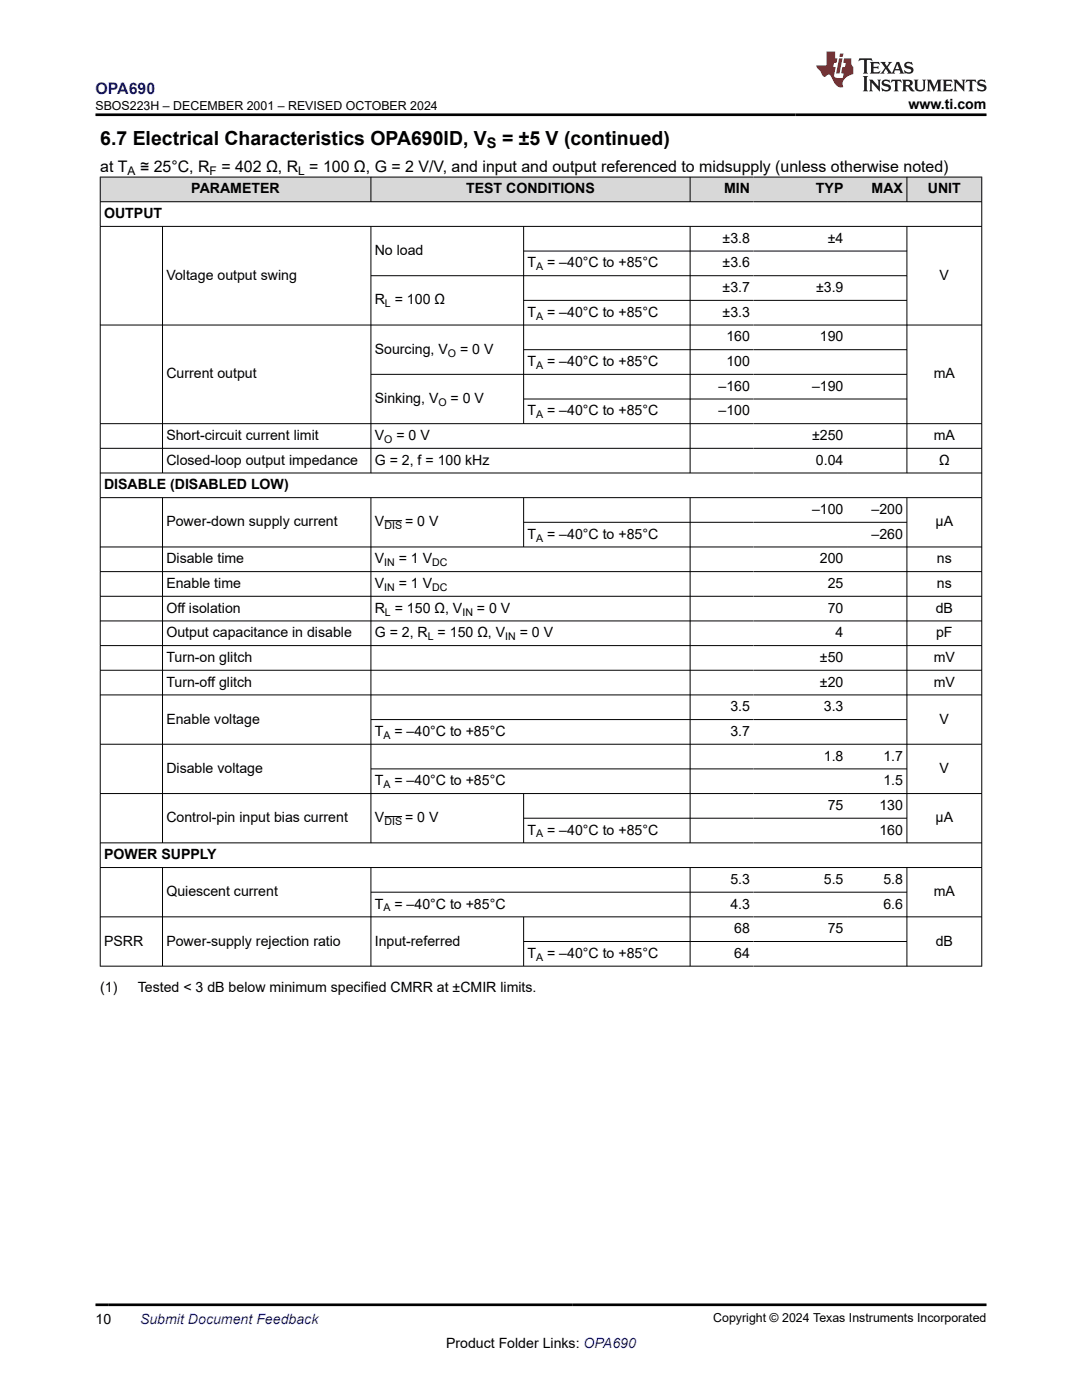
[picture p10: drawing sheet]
<svg xmlns="http://www.w3.org/2000/svg" width="216mm" height="279mm" viewBox="0 0 216 279" stroke-linecap="round" stroke-linejoin="round" font-family="sans-serif">
<defs><g id="words">
<g font-size="3.9">
<text x="20" y="28.8">6.7 Electrical Characteristics OPA690ID, V</text>
<text x="100.2" y="28.8">= ±5 V (continued)</text>
</g>
<text font-size="3.2" fill="#00f" x="19" y="18.7">OPA690</text>
<g font-size="3.2">
<text x="20" y="34.3">at T</text>
<text x="27.9" y="34.3">≅ 25°C, R</text>
<text x="44.2" y="34.3">= 402 Ω, R = 100 Ω, G = 2 V/V, and input and output referenced to midsupply (unless otherwise noted)</text>
</g>
<text font-size="2.9" x="97.1" y="29.6">S</text>
<g font-size="2.8">
<text x="181.3" y="21.8">www.ti.com</text>
<text x="38.2" y="38.6">PARAMETER</text>
<text x="93" y="38.6">TEST CONDITIONS</text>
<text x="144.5" y="38.6">MIN</text>
<text x="162.8" y="38.6">TYP</text>
<text x="173.9" y="38.6">MAX</text>
<text x="185.1" y="38.6">UNIT</text>
<text x="20.8" y="43.5">OUTPUT</text>
<text x="74.8" y="50.9">No load</text>
<text x="105.3" y="53.4">T</text>
<text x="109.2" y="53.4">= –40°C to +85°C</text>
<text x="144.2" y="48.5">±3.8</text>
<text x="144.2" y="53.4">±3.6</text>
<text x="165.2" y="48.5">±4</text>
<text x="33.2" y="55.8">Voltage output swing</text>
<text x="144.2" y="58.3">±3.7</text>
<text x="162.8" y="58.3">±3.9</text>
<text x="187.5" y="55.8">V</text>
<text x="74.8" y="60.8">R = 100 Ω</text>
<text x="105.3" y="63.2">T</text>
<text x="109.2" y="63.2">= –40°C to +85°C</text>
<text x="144.2" y="63.2">±3.3</text>
<text x="74.8" y="70.6">Sourcing, V</text>
<text x="91.8" y="70.6">= 0 V</text>
<text x="145" y="68.1">160</text>
<text x="163.6" y="68.1">190</text>
<text x="33.2" y="75.5">Current output</text>
<text x="105.3" y="73.1">T</text>
<text x="109.2" y="73.1">= –40°C to +85°C</text>
<text x="143.4" y="78">–160</text>
<text x="145" y="73.1">100</text>
<text x="162" y="78">–190</text>
<text x="186.3" y="75.5">mA</text>
<text x="74.8" y="80.4">Sinking, V</text>
<text x="89.9" y="80.4">= 0 V</text>
<text x="105.3" y="82.9">T</text>
<text x="109.2" y="82.9">= –40°C to +85°C</text>
<text x="143.4" y="82.9">–100</text>
<text x="33.2" y="87.8">Short-circuit current limit</text>
<text x="74.8" y="87.8">V</text>
<text x="79.1" y="87.8">= 0 V</text>
<text x="162" y="87.8">±250</text>
<text x="186.3" y="87.8">mA</text>
<text x="33.2" y="92.7">Closed-loop output impedance</text>
<text x="74.8" y="92.7">G = 2, f = 100 kHz</text>
<text x="162.8" y="92.7">0.04</text>
<text x="187.4" y="92.7">Ω</text>
<text x="20.8" y="97.7">DISABLE (DISABLED LOW)</text>
<text x="33.2" y="105.1">Power-down supply current</text>
<text x="74.8" y="105.1">V</text>
<text x="80.8" y="105.1">= 0 V</text>
<text x="105.3" y="107.5">T</text>
<text x="109.2" y="107.5">= –40°C to +85°C</text>
<text x="162" y="102.6">–100</text>
<text x="173.9" y="102.6">–200</text>
<text x="173.9" y="107.5">–260</text>
<text x="186.7" y="105.1">µA</text>
<text x="33.2" y="112.4">Disable time</text>
<text x="74.8" y="112.4">V</text>
<text x="79.6" y="112.4">= 1 V</text>
<text x="163.6" y="112.4">200</text>
<text x="186.9" y="112.4">ns</text>
<text x="33.2" y="117.4">Enable time</text>
<text x="74.8" y="117.4">V</text>
<text x="79.6" y="117.4">= 1 V</text>
<text x="165.2" y="117.4">25</text>
<text x="186.9" y="117.4">ns</text>
<text x="33.2" y="122.3">Off isolation</text>
<text x="74.8" y="122.3">R = 150 Ω, V</text>
<text x="95.2" y="122.3">= 0 V</text>
<text x="165.2" y="122.3">70</text>
<text x="186.7" y="122.3">dB</text>
<text x="33.2" y="127.2">Output capacitance in disable</text>
<text x="74.8" y="127.2">G = 2, R = 150 Ω, V</text>
<text x="103.7" y="127.2">= 0 V</text>
<text x="166.7" y="127.2">4</text>
<text x="186.8" y="127.2">pF</text>
<text x="33.2" y="132.1">Turn-on glitch</text>
<text x="33.2" y="137">Turn-off glitch</text>
<text x="163.6" y="132.1">±50</text>
<text x="163.6" y="137">±20</text>
<text x="186.3" y="132.1">mV</text>
<text x="186.3" y="137">mV</text>
<text x="145.7" y="142">3.5</text>
<text x="164.4" y="142">3.3</text>
<text x="33.2" y="144.4">Enable voltage</text>
<text x="74.8" y="146.9">T</text>
<text x="78.7" y="146.9">= –40°C to +85°C</text>
<text x="145.7" y="146.9">3.7</text>
<text x="187.5" y="144.4">V</text>
<text x="33.2" y="154.3">Disable voltage</text>
<text x="164.4" y="151.8">1.8</text>
<text x="176.3" y="151.8">1.7</text>
<text x="187.5" y="154.3">V</text>
<text x="74.8" y="156.7">T</text>
<text x="78.7" y="156.7">= –40°C to +85°C</text>
<text x="165.2" y="161.6">75</text>
<text x="175.5" y="161.6">130</text>
<text x="176.3" y="156.7">1.5</text>
<text x="33.2" y="164.1">Control-pin input bias current</text>
<text x="74.8" y="164.1">V</text>
<text x="80.8" y="164.1">= 0 V</text>
<text x="105.3" y="166.6">T</text>
<text x="109.2" y="166.6">= –40°C to +85°C</text>
<text x="175.5" y="166.6">160</text>
<text x="186.7" y="164.1">µA</text>
<text x="20.8" y="171.5">POWER SUPPLY</text>
<text x="33.2" y="178.9">Quiescent current</text>
<text x="145.7" y="176.4">5.3</text>
<text x="164.4" y="176.4">5.5</text>
<text x="176.3" y="176.4">5.8</text>
<text x="186.3" y="178.9">mA</text>
<text x="74.8" y="181.3">T</text>
<text x="78.7" y="181.3">= –40°C to +85°C</text>
<text x="145.7" y="181.3">4.3</text>
<text x="176.3" y="181.3">6.6</text>
<text x="20.8" y="188.7">PSRR</text>
<text x="33.2" y="188.7">Power-supply rejection ratio</text>
<text x="74.8" y="188.7">Input-referred</text>
<text x="105.3" y="191.2">T</text>
<text x="109.2" y="191.2">= –40°C to +85°C</text>
<text x="146.5" y="186.3">68</text>
<text x="146.5" y="191.2">64</text>
<text x="165.2" y="186.3">75</text>
<text x="186.7" y="188.7">dB</text>
<text x="20" y="198">(1)</text>
<text x="27.5" y="198">Tested &lt; 3 dB below minimum specified CMRR at ±CMIR limits.</text>
<text x="19" y="264.2">10</text>
<text x="89" y="269">Product Folder Links: OPA690</text>
</g>
<text font-size="2.8" fill="#00f" x="27.9" y="264.2">Submit Document Feedback</text>
<g font-size="2.5">
<text x="19" y="21.9">SBOS223H – DECEMBER 2001 – REVISED OCTOBER 2024</text>
<text x="142.3" y="263.9">Copyright © 2024 Texas Instruments Incorporated</text>
</g>
<g font-size="2.4">
<text x="25.5" y="34.9">A</text>
<text x="41.8" y="34.9">F</text>
<text x="59.5" y="34.9">L</text>
</g>
<g font-size="2.1">
<text x="107" y="53.9">A</text>
<text x="76.8" y="61.3">L</text>
<text x="107" y="63.8">A</text>
<text x="89.4" y="71.2">O</text>
<text x="107" y="73.6">A</text>
<text x="87.5" y="81">O</text>
<text x="107" y="83.5">A</text>
<text x="76.7" y="88.4">O</text>
<text x="76.7" y="105.6">DIS</text>
<text x="76.7" y="113">IN</text>
<text x="86.2" y="113">DC</text>
<text x="107" y="108.1">A</text>
<text x="76.7" y="117.9">IN</text>
<text x="86.2" y="117.9">DC</text>
<text x="76.8" y="122.8">L</text>
<text x="92.3" y="122.8">IN</text>
<text x="85.4" y="127.8">L</text>
<text x="100.8" y="127.8">IN</text>
<text x="76.5" y="147.4">A</text>
<text x="76.5" y="157.3">A</text>
<text x="76.7" y="164.7">DIS</text>
<text x="107" y="167.1">A</text>
<text x="76.5" y="181.9">A</text>
<text x="107" y="191.7">A</text>
</g>
</g></defs>
<g fill="#d8d8d8">
<path d="M20 35.3h175.9v5h-175.9z" fill-rule="evenodd"/>
<path d="M20.1 35.4h53.9v4.8h-53.9z" fill-rule="evenodd"/>
<path d="M74.1 35.4h63.5v4.8h-63.5z" fill-rule="evenodd"/>
<path d="M137.8 35.4h12.6v4.8h-12.6z" fill-rule="evenodd"/>
<path d="M150.4 35.4h18.6v4.8h-18.6z" fill-rule="evenodd"/>
<path d="M169 35.4h11.9v4.8h-11.9z" fill-rule="evenodd"/>
<path d="M181 35.4h14.8v4.8h-14.8z" fill-rule="evenodd"/>
</g>
<g fill="none" stroke="#000" stroke-width=".2">
<path d="M19.9 35.3h176.1M20 35.3v157.6M74 35.3v5M137.7 35.3v5M181 35.3v5M195.9 35.3v157.6M19.9 40.3h176.1M19.9 45.2h176.1M32.4 45.2v49.3M74 45.2v49.3M74 55h107M104.5 45.2v39.4"/>
<path d="M104.5 50.1h76.5M104.5 59.9h76.5M137.7 45.2v49.3M181 45.2v49.3M19.9 64.9h176.1M74 74.7h107M104.5 69.8h76.5M104.5 79.6h76.5M19.9 84.6h176.1M19.9 89.5h176.1M19.9 94.4h176.1M19.9 99.3h176.1"/>
<path d="M32.4 99.3v69M74 99.3v69M104.5 99.3v9.9M137.7 99.3v69M181 99.3v69M19.9 109.2h176.1M19.9 114.1h176.1M19.9 119h176.1M76.7 103.9h3.5M104.5 104.2h76.5M19.9 123.9h176.1M19.9 128.8h176.1"/>
<path d="M19.9 133.8h176.1M19.9 138.7h176.1M19.9 148.5h176.1M19.9 158.4h176.1M74 143.6h107M74 153.4h107M104.5 158.4v9.9M19.9 168.2h176.1M19.9 173.1h176.1M32.4 173.1v19.8M74 173.1v19.8M74 178.1h107"/>
<path d="M76.7 163h3.5M104.5 163.3h76.5M137.7 173.1v19.8M181 173.1v19.8M19.9 183h176.1M19.9 192.8h176.1M104.5 183v9.9M104.5 187.9h76.5"/>
</g>
<path d="M171.5 11.6l-.2 .6 .5-.2h.6v.1v2.2l-.2 .4h1l-.2-.4v-2.2v-.1h.5l.6 .2-.2-.6zM173.6 12.4l.2 .3v1.6l-.2 .4h1.9l.1-.6a1.08 1.08 0 0 1-1.3 .2v-.7h.6l.4 .2v-.7l-.4 .2h-.6v-.5l.2-.2a1 1 0 0 1 1 .3l-.1-.5zM175.7 12.4l.9 1.1-1 1.2h.9l-.2-.2 .5-.8 .4 .8-.2 .2h1.6l-.2-.2 .2-.5h.9l.1 .5-.1 .2h.9l-.2-.4-.8-1.9h-.5l-.9 2.1-.9-1.1 .9-1h-.8l.2 .2-.4 .6-.4-.6 .2-.2zM179 12.8l.4 1h-.7zM180.7 12.5a.65 .65 0 0 0-.2 .7 .65 .65 0 0 0 .6 .5l.6 .1 .1 .3a.79 .79 0 0 1-.7 .4 .79 .79 0 0 1-.7-.5l.1 .7 .2-.1a.93 .93 0 0 0 1.1 0 .93 .93 0 0 0 .4-.9 1.46 1.46 0 0 0-1.2-.6l-.1-.3a1.09 1.09 0 0 1 1.2 .2l-.2-.6-.1 .1-.5-.2zM172.2 15.2l.2 .4v2.2l-.2 .4h1l-.2-.4v-2.2l.2-.4zM173.4 15.9l.2 .4v1.5l-.2 .4h.8l-.3-.4 .1-1.3 1.6 1.8v-2l.2-.4h-.7l.1 .2 .1 1.1-1.2-1.3zM176.2 16a.65 .65 0 0 0-.2 .8 .65 .65 0 0 0 .6 .4l.6 .2 .1 .2a.79 .79 0 0 1-.7 .4 .79 .79 0 0 1-.7-.5l.1 .7 .2-.1a.93 .93 0 0 0 1.1 .1 .93 .93 0 0 0 .4-1 1.46 1.46 0 0 0-1.2-.5l-.1-.4a1.09 1.09 0 0 1 1.2 .2l-.1-.6-.2 .1-.5-.1zM177.9 15.9l-.1 .6a.63 .63 0 0 1 .8-.3v1.6l-.3 .4h1l-.2-.4v-1.6a.66 .66 0 0 1 .8 .3l-.1-.6zM180 15.9l.2 .4v1.5l-.2 .4h1l-.2-.2-.1-.7h.5l.1 .2a.79 .79 0 0 0 1.2 .6l-1-.9a.61 .61 0 0 0 .6-.6 .61 .61 0 0 0-.5-.7zM180.8 16.2h.1a.47 .47 0 0 1 .5 .1 .47 .47 0 0 1 .1 .5l-.1 .1-.7 .1zM182.3 15.9l.2 .2a2.27 2.27 0 0 0 .4 2 1.04 1.04 0 0 0 1.7-.7v-1.3l.2-.2h-.8l.2 .4v1.1a.6 .6 0 0 1-.6 .6 .6 .6 0 0 1-.6-.6v-1.1l.3-.4zM184.9 15.9l.2 .4v1.5l-.2 .4h.8l-.3-.4v-1.4l.9 1.9 .9-1.9v1.4l-.3 .4h1l-.2-.4v-1.5l.2-.4h-.8l-.7 1.5-.6-1.5zM188.1 15.9l.2 .4v1.5l-.2 .4h1.9l.1-.6a1.09 1.09 0 0 1-1.3 .2v-.7h.6l.4 .2v-.6l-.4 .2h-.6v-.6l.2-.1a1.01 1.01 0 0 1 1 .3l-.1-.6zM190.2 15.9l.3 .4v1.5l-.3 .4h.8l-.2-.4v-1.3l1.6 1.8v-2l.2-.4h-.7l.2 .2v1.1l-1.2-1.3zM192.8 15.9l-.1 .6a.63 .63 0 0 1 .8-.3v1.6l-.3 .4h1l-.2-.4v-1.6a.66 .66 0 0 1 .8 .3l-.1-.6zM195.2 16a.65 .65 0 0 0-.2 .8 .65 .65 0 0 0 .6 .4l.6 .2 .2 .2a.79 .79 0 0 1-.7 .4 .79 .79 0 0 1-.7-.5l.1 .7 .2-.1a.93 .93 0 0 0 1 .1 .93 .93 0 0 0 .5-1 1.46 1.46 0 0 0-1.3-.5v-.4a1.09 1.09 0 0 1 1.2 .2l-.2-.6-.2 .1-.5-.1z" fill="#231f20"/>
<path d="M164.9 10.3v2.7h-2l.1 .4 .8 1a.95 .95 0 0 0 1 .9 .59 .59 0 0 1 .5-.4 .59 .59 0 0 1 .5 .3l.4 .8a1.59 1.59 0 0 0 2.1 1.4 1.61 1.61 0 0 1 1-2.3l1-.3-.1-1.5a1.59 1.59 0 0 1-.3-1.7h-1.5l-.2 .9h.6l-.2 .9h-.5l-.2 .9v.3l.4 .1-.1 .9h-.7a.73 .73 0 0 1-1-.7l.3-1.5h-.5l.1-.9h.5l.2-.9h-.5v-1.3zM167.4 11.6l-.6 3.1h.7l.6-3.1zM167.6 10.7l-.1 .6h.7l.1-.6z" fill="#ed1c24"/>
<path d="M19 22.9h177.8M19 260.4h177.8" fill="none" stroke="#000" stroke-width=".53"/>
<use href="#words"/>
</svg>
